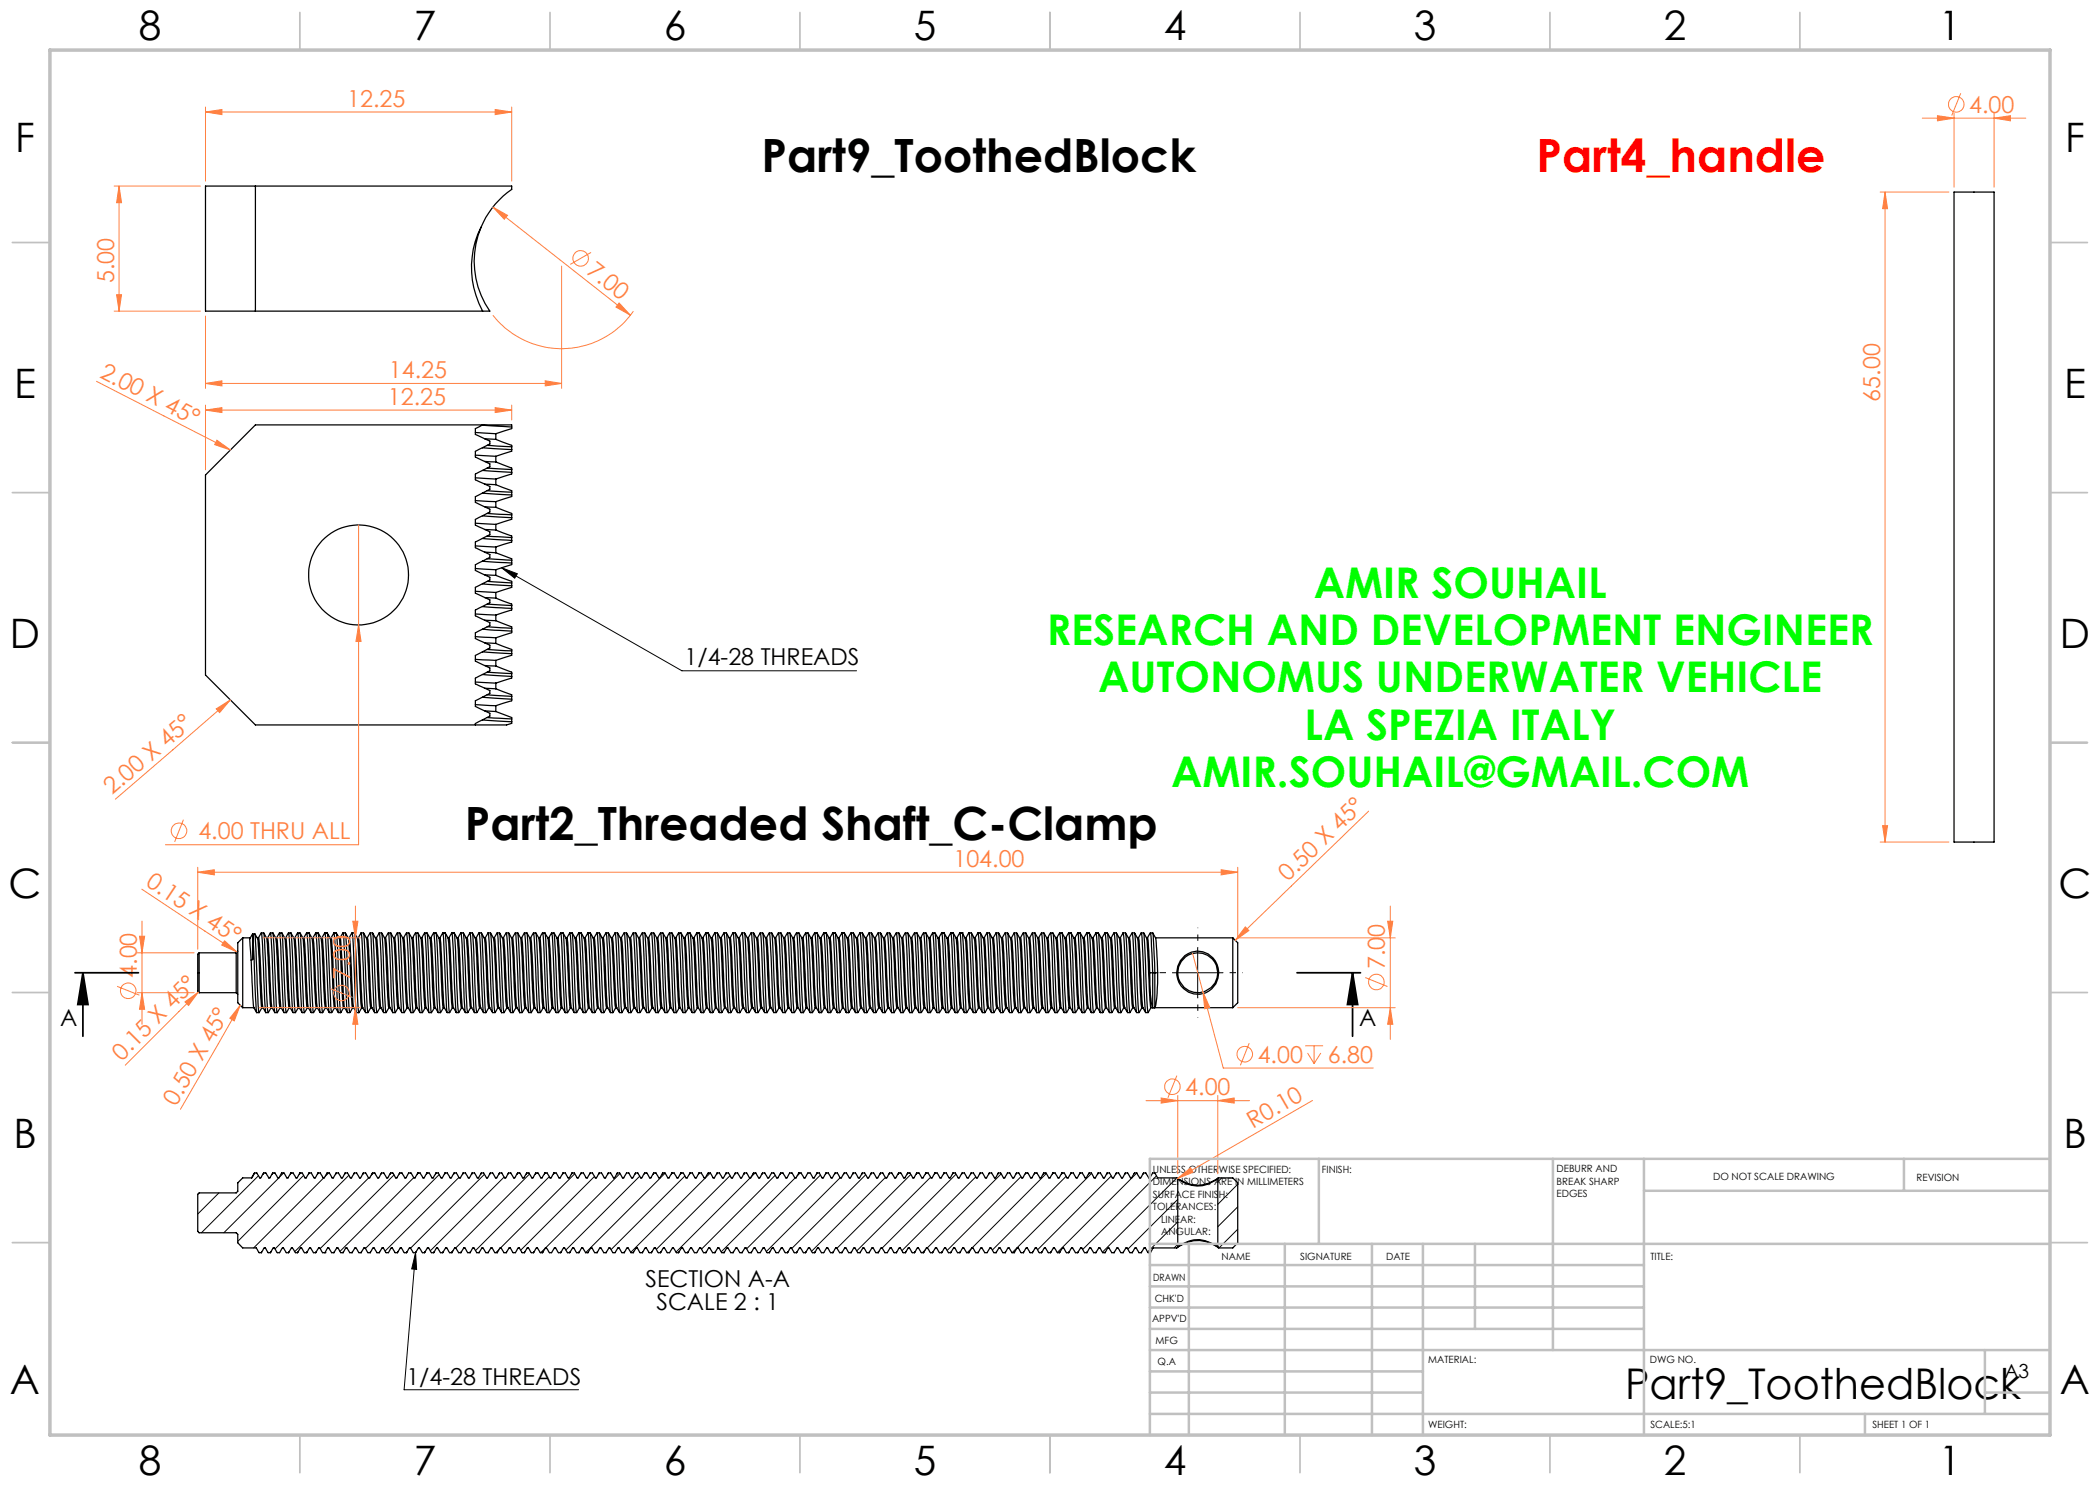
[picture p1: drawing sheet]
<svg xmlns="http://www.w3.org/2000/svg" width="420mm" height="297mm" viewBox="0 0 420 297" stroke-linecap="round" stroke-linejoin="round" font-family="sans-serif">
<defs><g id="words">
<g font-size="9.2">
<text x="152.3" y="34.4">Part9_ToothedBlock</text>
<text x="93" y="168">Part2_Threaded Shaft_C-Clamp</text>
</g>
<text font-size="9.2" fill="#f00" x="307.3" y="34.4">Part4_handle</text>
<g font-size="8.5" fill="#0f0">
<text x="262.8" y="119.5">AMIR SOUHAIL</text>
<text x="209.3" y="129">RESEARCH AND DEVELOPMENT ENGINEER</text>
<text x="219.7" y="138.4">AUTONOMUS UNDERWATER VEHICLE</text>
<text x="260.9" y="147.9">LA SPEZIA ITALY</text>
<text x="234.2" y="157.4">AMIR.SOUHAIL@GMAIL.COM</text>
</g>
<text font-size="8.5" x="325" y="279.7">Part9_ToothedBlock</text>
<g font-size="8.1">
<text x="27.7" y="8">8</text>
<text x="82.7" y="8">7</text>
<text x="132.7" y="8">6</text>
<text x="182.7" y="8">5</text>
<text x="232.7" y="8">4</text>
<text x="282.7" y="8">3</text>
<text x="332.7" y="8">2</text>
<text x="387.7" y="8">1</text>
<text x="3" y="30.4">F</text>
<text x="413" y="30.4">F</text>
<text x="2.8" y="79.6">E</text>
<text x="412.8" y="79.6">E</text>
<text x="2" y="129.6">D</text>
<text x="412" y="129.6">D</text>
<text x="1.7" y="179.6">C</text>
<text x="411.7" y="179.6">C</text>
<text x="2.7" y="229.6">B</text>
<text x="412.7" y="229.6">B</text>
<text x="2" y="278.9">A</text>
<text x="412" y="278.9">A</text>
<text x="27.7" y="295">8</text>
<text x="82.7" y="295">7</text>
<text x="132.7" y="295">6</text>
<text x="182.7" y="295">5</text>
<text x="232.7" y="295">4</text>
<text x="282.7" y="295">3</text>
<text x="332.7" y="295">2</text>
<text x="387.7" y="295">1</text>
</g>
<g font-size="4.7" fill="#ff8040">
<text x="69.4" y="21.4">12.25</text>
<text x="393.8" y="22.6">4.00</text>
<text x="22.8" y="56.6" transform="rotate(-90 22.8 56.6)">5.00</text>
<text x="117.1" y="54.6" transform="rotate(38 117.1 54.6)">7.00</text>
<text x="19.8" y="75.3" transform="rotate(27 19.8 75.3)">2.00 X 45°</text>
<text x="77.8" y="75.6">14.25</text>
<text x="77.6" y="81">12.25</text>
<text x="376" y="80.3" transform="rotate(-90 376 80.3)">65.00</text>
<text x="22.4" y="159.1" transform="rotate(-41 22.4 159.1)">2.00 X 45°</text>
<text x="39.7" y="167.9">4.00 THRU ALL</text>
<text x="190.7" y="173.4">104.00</text>
<text x="28.9" y="177" transform="rotate(34 28.9 177)">0.15 X 45°</text>
<text x="257.6" y="176.5" transform="rotate(-44 257.6 176.5)">0.50 X 45°</text>
<text x="27.4" y="195.6" transform="rotate(-90 27.4 195.6)">4.00</text>
<text x="70" y="196" transform="rotate(-90 70 196)">7.00</text>
<text x="277" y="193.8" transform="rotate(-90 277 193.8)">7.00</text>
<text x="24.3" y="212.3" transform="rotate(-45 24.3 212.3)">0.15 X 45°</text>
<text x="251.5" y="212.5">4.00</text>
<text x="265.6" y="212.5">6.80</text>
<text x="35.2" y="221.3" transform="rotate(-60 35.2 221.3)">0.50 X 45°</text>
<text x="237.1" y="219">4.00</text>
<text x="250.6" y="225.8" transform="rotate(-30 250.6 225.8)">R0.10</text>
</g>
<g font-size="4.7">
<text x="136.9" y="133.1">1/4-28 THREADS</text>
<text x="12" y="205.1">A</text>
<text x="271.8" y="205.1">A</text>
<text x="129.1" y="257.4">SECTION A-A</text>
<text x="131.3" y="261.9">SCALE 2 : 1</text>
<text x="81.3" y="276.9">1/4-28 THREADS</text>
</g>
<text font-size="3.9" x="400.9" y="275.5">A3</text>
<g font-size="2">
<text x="230.6" y="234.6">UNLESS OTHERWISE SPECIFIED:</text>
<text x="230.6" y="237.1">DIMENSIONS ARE IN MILLIMETERS</text>
<text x="230.6" y="239.6">SURFACE FINISH:</text>
<text x="264.4" y="234.6">FINISH:</text>
<text x="311.3" y="234.5">DEBURR AND</text>
<text x="311.3" y="237">BREAK SHARP</text>
<text x="311.3" y="239.5">EDGES</text>
<text x="342.6" y="236">DO NOT SCALE DRAWING</text>
<text x="383.3" y="236.2">REVISION</text>
<text x="230.6" y="242.1">TOLERANCES:</text>
<text x="232.2" y="244.6">LINEAR:</text>
<text x="232.2" y="247.1">ANGULAR:</text>
<text x="244.3" y="252">NAME</text>
<text x="260" y="251.9">SIGNATURE</text>
<text x="277.2" y="251.9">DATE</text>
<text x="330.1" y="251.9">TITLE:</text>
<text x="230.6" y="256.1">DRAWN</text>
<text x="230.9" y="260.3">CHK'D</text>
<text x="230.4" y="264.4">APPV'D</text>
<text x="231.1" y="268.8">MFG</text>
<text x="231.5" y="273">Q.A</text>
<text x="285.6" y="272.5">MATERIAL:</text>
<text x="330" y="272.5">DWG NO.</text>
<text x="285.6" y="285.5">WEIGHT:</text>
<text x="330.1" y="285.6">SCALE:5:1</text>
<text x="374.5" y="285.6">SHEET 1 OF 1</text>
</g>
</g></defs>
<g fill="none" stroke="#000" stroke-width=".25">
<path d="M41.1 37.2h61.2v.7a17.5 17.5 0 0 0-4.3 24.3h-56.9zM51.1 37.2v25M390.8 38.4h8v130h-8zM96.2 45.5a18 18 0 0 0 .3 16.7M51.1 85h45.4l-1.4 .7v1.2l2.9 1.3v.6l-2.9 1.5v1.1l2.9 1.4v.5l-2.9 1.5v1.2l2.9 1.3v.6l-2.9 1.4v1.2l2.9 1.3v.6l-2.9 1.5v1.1l2.9 1.4v.5l-2.9 1.5v1.1l2.9 1.4v.6l-2.9 1.5v1.1l2.9 1.4v.5l-2.9 1.5v1.1l2.9 1.4v.5l-2.9 1.5v1.2l2.9 1.3v.6l-2.9 1.5v1.1l2.9 1.3v.6l-2.9 1.5v1.1l2.9 1.4v.6l-2.9 1.4v1.2l2.9 1.3v.6l-2.9 1.5v1.1l2.9 1.4v.5l-2.9 1.5v.3h-44l-10-10v-40zM95.1 95.6l4.1 .2M95.1 91l4.1 .3M95.1 86.5l4.1 .2M96.5 98.6l5.8 .4M96.5 94.1l5.8 .4M96.5 89.6l5.8 .3M96.5 85l5.8 .4"/>
<path d="M96.5 85h5.8v.7l-3.1 1M96.9 92.3l2.3 .1M96.9 96.8l2.3 .1M96.9 87.8l2.3 .1M97.4 93.6l4.9 .3M97.4 98.1l4.9 .3M97.4 89.1l4.9 .3M99.2 96.9l3.1 1.2v1.2l-3.1 1M99.2 92.4l3.1 1.2v1.2l-3.1 1M99.2 87.9l3.1 1.2v1.1l-3.1 1.1M99.2 91.3v1.1M99.2 95.8v1.1"/>
<path d="M99.2 86.7v1.2M95.1 113.7l4.1 .2M95.1 104.6l4.1 .3M95.1 109.2l4.1 .2M95.1 100.1l4.1 .2M95.1 118.2l4.1 .3M96.5 112.2l5.8 .4M96.5 103.1l5.8 .4M96.5 107.7l5.8 .4M96.5 116.8l5.8 .4M96.9 110.4l2.3 .2M96.9 115l2.3 .1"/>
<path d="M96.9 105.9l2.3 .1M96.9 101.3l2.3 .2M96.9 119.5l2.3 .1M97.4 111.8l4.9 .2M97.4 116.3l4.9 .3M97.4 107.2l4.9 .3M97.4 102.7l4.9 .3M99.2 110.6l3.1 1.2v1.1l-3.1 1M99.2 115.1l3.1 1.2v1.2l-3.1 1M99.2 106l3.1 1.2v1.2l-3.1 1M99.2 101.5l3.1 1.2v1.2l-3.1 1M99.2 119.6l3.1 1.2v1.2l-3.1 1"/>
<path d="M99.2 104.9v1.1M99.2 113.9v1.2M99.2 100.3v1.2M99.2 109.4v1.2M99.2 118.5v1.1M95.1 136.4l4.1 .2M95.1 122.8l4.1 .2M95.1 127.3l4.1 .3M95.1 131.9l4.1 .2M96.5 139.4l5.8 .4M96.5 134.9l5.8 .4M96.5 121.3l5.8 .4"/>
<path d="M96.5 125.8l5.8 .4M96.5 130.4l5.8 .3M96.9 137.7l2.3 .1M96.9 128.6l2.3 .1M96.9 133.1l2.3 .1M96.9 124l2.3 .1M97.4 139l4.9 .3M97.4 129.9l4.9 .3M97.4 134.4l4.9 .3M97.4 120.8l4.9 .3M97.4 125.3l4.9 .4M99.2 137.8l3.1 1.2v1.2l-3.1 .9"/>
<path d="M99.2 133.2l3.1 1.2v1.2l-3.1 1M99.2 124.1l3.1 1.3v1.1l-3.1 1.1M99.2 128.7l3.1 1.2v1.2l-3.1 1M99.2 136.6v1.2M99.2 132.1v1.1M99.2 123v1.1M99.2 127.6v1.1M95.1 140.9l4.1 .2M96.5 144l5.8 .4M96.9 142.2l2.3 .1M97.4 143.5l4.9 .3M99.2 142.3l3.1 1.2v1.2l-1 .3h-6.2"/>
<path d="M99.2 141.1v1.2M39.8 190.6a.67 .67 0 0 0-.3 .8v6.3a.67 .67 0 0 0 .3 .8M39.8 190.6v7.9M39.8 190.6h7.4M39.8 198.5h7.4M47.2 190.6v7.9M47.2 198.5l.4 .4M47.6 190.2l-.4 .4M48.5 187.6v13.9M48.5 187.6l-.9 1v12l.9 .9M48.5 187.6h1.6M50.2 192l.6 9.5"/>
<path d="M50.5 186.8l.9 15.7M50.5 191.9l-.3 .1M50.5 186.8v5.1M50.5 186.8a2.65 2.65 0 0 0-.5 2.4l.2 2.8M50.5 186.8h.5M51 186.8l.6 14 .2 1.7M51 186.8a2.73 2.73 0 0 1 .6 2.2l.5 10.4 .3 2.1M51.4 187.6h.3M51.7 187.6l.9 13.9M52.2 186.6l-.5 1M52.7 186.6l.6 1h.2M52.7 186.6h-.4l.9 15.9"/>
<path d="M52.7 186.6l.9 15.9M53.3 187.6l.9 13.9M53.5 187.6l.2 1.1 .7 12.8M54.1 186.6h.4M54.1 186.6l-.6 1M54.1 186.6l.3 4.1 .4 10.2 .2 1.6M54.5 186.6h.1M54.6 186.6a3.9 3.9 0 0 1 .7 2.8l.5 11.2 .2 .9M54.6 186.6l.6 14.3 .3 1.6M55.1 187.6h.2M55.9 186.6l-.6 1M55.9 186.6h.4"/>
<path d="M55.9 186.6l.9 15.9M56.3 186.6l.3 1.6 .5 13.5 .2 .8h-.5a2.53 2.53 0 0 1-.7-2.1l-.5-10.3-.3-2.5M56.4 186.6l.5 1M56.9 187.6l.9 13.9M56.9 187.6h.2M57.1 187.6l.9 13.9M57.7 186.6l-.6 1M57.7 186.6h.5M57.7 186.6l.9 15.9M58.2 186.6l.6 1h.1M58.2 186.6l.4 6.9a65.7 65.7 0 0 0 .5 9M58.8 187.6l.6 12 .3 1.9"/>
<path d="M58.9 187.6l.3 2.1 .6 11.8M59.5 186.6h.5M59.5 186.6l-.6 1M59.5 186.6l.2 .6 .7 15.3M60 186.6l.6 1h.2l.1 .2 .8 13.7M60 186.7l.7 14 .2 1.8M60.6 187.6l.6 11.8 .3 2.1M61.3 186.6l-.6 1M61.8 186.6l.6 1M61.8 186.6h-.5l.9 15.9M61.8 186.6l.9 15.9M62.4 187.6l.1 1.2 .6 11.9 .2 .8h.2"/>
<path d="M62.4 187.6h.2M62.6 187.6l.3 2.6 .6 11.3M63.1 186.6h.5M63.1 186.6l-.5 1M63.1 186.6l.3 2.6 .6 13.3M63.6 186.6a3.8 3.8 0 0 1 .8 2.8l.5 11.1 .2 1M63.6 186.7l.7 14 .2 1.8M64.2 187.6h.2M64.4 187.6l.9 13.9M64.9 186.6l-.5 1M65.4 186.6l.6 1h.2M65.4 186.6h-.4l.9 15.9"/>
<path d="M65.4 186.6l.7 14.6 .2 1.3M65.4 186.6h.1M66 187.6l.9 13.9M66.2 187.6l.3 2.2 .3 7.8 .3 3.9M66.8 186.6h.4l.6 1M66.8 186.6l-.6 1M66.8 186.6l.2 2.6 .7 13.3M67.2 186.7l.3 2.5 .4 10.1 .3 3.2M67.8 187.6h.2M67.8 187.6l.7 11.9 .2 2M68 187.6l.3 2 .6 11.9M68.6 186.6l-.6 1"/>
<path d="M68.6 186.6h.4M68.6 186.6l.7 14.6 .2 1.3M69.1 186.6l.5 1M69.1 186.6l.6 13.4 .3 2.5M69.6 187.6h.2M69.6 187.6l.4 4 .3 7.7 .2 2.2M69.8 187.6l.2 1.1 .7 12.8M70.4 186.6l-.6 1M70.4 186.6h.5l.6 1M70.4 186.6a80.7 80.7 0 0 1 .5 10.1l.4 5.8M70.9 186.7l.4 6.1a68.6 68.6 0 0 0 .5 9.7M71.4 187.6h.2"/>
<path d="M71.5 187.6l.7 13 .2 .9M71.6 187.6l.3 2.5 .6 11.4M72.2 186.6h.5M72.2 186.6l-.6 1M72.2 186.6l.2 1.9 .6 12.5 .1 1.5M72.7 186.6l.6 1M72.7 186.7l.9 15.8M73.3 187.6l.2 2.5 .5 10.4 .2 1M73.3 187.6h.2l.1 .4 .8 13.5M74 186.6l-.6 1M74.5 186.6l.6 1h.2M74.5 186.6h-.5l.2 1.3 .7 14.6"/>
<path d="M74.5 186.6l.7 13.9 .2 2M75.1 187.6l.2 2.4 .5 10.9 .2 .6h.2M75.3 187.6l.2 2.2 .7 11.7M75.8 186.6h.5M75.8 186.6l-.5 1M75.8 186.6l.3 1.8 .6 14.1M76.3 186.6l.6 1M76.3 186.7l.8 15.2 .1 .6M76.9 187.6h.2M76.9 187.6l.6 11.8 .3 2.1M77.1 187.6l.2 1.2 .5 10.4 .2 2.3M77.6 186.6l-.5 1"/>
<path d="M78.1 186.6l.6 1h.2M78.1 186.6h-.4l.9 15.9M78.1 186.6l.9 15.9M78.7 187.6l.2 1.2 .4 10.4 .3 2.3M78.9 187.6l.2 1.1 .7 12.8M79.4 186.6l-.5 1M79.9 186.6a3.6 3.6 0 0 1 .8 2.8l.5 11.2 .2 .9M79.9 186.6h-.4l.2 1.7 .7 14.2M79.9 186.6l.2 .8 .6 14.5 .2 .6M80.5 187.6h.2M80.7 187.6a17 17 0 0 1 .4 4.5l.4 8.3 .1 1.1M81.3 186.6l-.6 1"/>
<path d="M81.3 186.6h.4M81.3 186.6l.9 15.9M81.8 186.6l.5 1h.2M81.8 186.6l.9 15.9M82.3 187.6l.3 2.5 .4 10.3 .2 1.1M82.5 187.6l.3 2.3 .3 7.7 .3 3.9M83.1 186.6l-.6 1M83.1 186.6h.5l.5 1h.2M83.1 186.6l.9 15.9M83.6 186.7l.4 6.2a74.4 74.4 0 0 0 .5 9.6M84.1 187.6l.3 2.3 .4 9.6 .3 2M84.3 187.6l.3 2.1 .6 11.8"/>
<path d="M84.9 186.6h.5M84.9 186.6l-.6 1M84.9 186.6a124.3 124.3 0 0 1 .6 12.3l.3 3.6M86 187.6l.6 11.7 .3 2.2M86.7 186.6l-.6 1M87.2 186.7l.9 15.8M87.8 187.6l-.6-1h-.5l.9 15.9M87.8 187.6l.1 1.2 .6 12.3 .2 .4h.2M87.8 187.6h.2M88 187.6l.2 1 .6 12.4a2.07 2.07 0 0 0 .7 1.5h.4l.6-1M88.5 186.6h.5M88.5 186.6l-.5 1"/>
<path d="M88.5 186.6l.2 1.1 .7 14.8M89.6 187.6h.2M89.8 187.6l.3 2.4 .4 10.3 .2 1.2M90.3 186.6l-.5 1M90.8 186.6l.6 1h.2M90.8 186.6h-.4l.9 15.9M90.8 186.6l.3 3.7 .4 10.3 .2 1.9M91.4 187.6l.3 2.4 .4 10.3 .2 1.2M91.6 187.6l.3 2.2 .6 11.7M92.1 186.6l-.5 1M92.6 186.6h-.4l.2 2.4 .4 10.5 .3 3M92.7 186.6l.5 1"/>
<path d="M92.7 186.6l.7 14.9 .2 1M93.2 187.6h.2M93.2 187.6l.7 11.8 .2 2.1M93.4 187.6l.3 2 .4 9.6 .2 2.3M94 186.6l-.6 1M94 186.6h.4M94 186.6l.9 15.9M94.5 186.6l.5 1h.2M94.5 186.6l.3 3.8 .3 10.3 .3 1.8M95 187.6l.4 3.9 .3 7.7 .2 2.3M95.2 187.6l.2 1.1 .5 10.3 .2 2.5M95.8 186.6l-.6 1"/>
<path d="M95.8 186.6h.5M95.8 186.6l.3 2.5 .6 13.4M96.3 186.6l.5 1M96.3 186.6l.1 1.3 .6 13.7 .2 .9M96.8 187.6l.2 1.1 .4 8.3a17 17 0 0 0 .4 4.5M96.8 187.6h.2M97 187.6l.2 1 .7 12.9M97.6 186.6h.5M97.6 186.6l-.6 1M97.6 186.6l.2 1.9 .5 11.4 .2 2.6M98.7 187.6l.7 12.8 .2 1.1M99.4 186.6l-.6 1"/>
<path d="M99.9 186.6l.6 1h.2M99.9 186.6h-.5l.2 1.3 .7 14.6M99.9 186.6l.9 15.9M100.5 187.6l.2 2.3 .5 10.4 .2 1.2h.2M100.7 187.6l.2 2.1 .7 11.8M101.2 186.6h.5M101.2 186.6l-.5 1M101.2 186.6l.3 1.8 .6 14.1M102.3 187.6h.2M102.3 187.6l-.6-1 .8 15.3 .1 .6M102.3 187.6l.6 11.8 .3 2.1M102.5 187.6l.9 13.9"/>
<path d="M103 186.6l-.5 1M103.5 186.6l.6 1M103.5 186.6h-.4l.9 15.9M103.5 186.6l.9 15.9M104.1 187.6l.9 13.9M104.1 187.6h.2M104.3 187.6l.2 1 .7 12.9M104.9 186.6h.4M104.9 186.6l-.6 1M104.9 186.6l.2 1.2 .7 14.7M105.3 186.6h.1M105.4 186.6a3.8 3.8 0 0 1 .7 2.8l.5 11.1 .2 1"/>
<path d="M105.4 186.6l.6 13.7 .3 2.2M105.9 187.6h.2M106.1 187.6l.2 .9 .6 11.9a3.1 3.1 0 0 0 .7 2.1h.5M106.7 186.6l-.6 1M106.7 186.6h.5l.5 1M106.7 186.6l.9 15.9M107.2 186.7l.9 15.8M107.7 187.6l.7 12.8 .2 1.1M107.7 187.6h.2M107.9 187.6l.3 2.2 .3 7.8 .3 3.9M108.5 186.6l-.6 1M108.5 186.6h.5"/>
<path d="M108.5 186.6l.2 1.3 .4 10.9 .3 3.7M109 186.6l.6 1h.1M109 186.6l.2 2.6 .4 11.2 .3 2.1M109.6 187.6l.6 11.9 .3 2M109.7 187.6l.3 2 .6 11.9M110.3 186.7a87.6 87.6 0 0 1 .6 10.6l.3 5.2M110.8 186.6h-.5l-.6 1M110.8 186.6l.6 1h.2l.1 .2 .5 11.3 .3 2.4M110.8 186.7l.7 14 .2 1.8M111.4 187.6l.3 4 .3 7.7 .3 2.2M112.1 186.6l-.6 1M112.6 186.6l.6 1"/>
<path d="M112.6 186.6h-.5l.9 15.9M112.6 186.6l.9 15.9M113.2 187.6l.2 1.8 .5 11.7 .2 .4h.2M113.2 187.6h.2M113.4 187.6l.2 1 .7 12.9M113.9 186.7a93.8 93.8 0 0 1 .6 10.7l.3 5.1M114.4 186.6h-.5l-.5 1M114.4 186.6a3.6 3.6 0 0 1 .8 2.7l.5 11.1 .2 1.1M114.4 186.7l.7 14.1 .2 1.7M115 187.6h.2M115.2 187.6l.7 12.7 .2 1.2M115.7 186.6l-.5 1"/>
<path d="M116.2 186.7l.7 14.5 .2 1.3M116.8 187.6l.3 3.3 .4 9.4 .2 1.2M117 187.6h-.2l-.6-1h-.4l.9 15.9M117 187.6l.3 2.2 .6 11.7M117.6 186.6h.4l.6 1M117.6 186.6l-.6 1M117.6 186.6l.1 .7 .8 15.2M118 186.7l.3 2.7 .4 11.5 .3 1.6M118.6 187.6h.2M118.6 187.6l.7 11.8 .2 2.1M118.8 187.6l.3 2 .6 11.9M119.4 186.6l-.6 1"/>
<path d="M119.4 186.6h.5l.5 1M119.4 186.6l.9 15.9M119.9 186.7l.9 15.8h-.5l-.6-1M120.4 187.6l.9 13.9M120.4 187.6h.2M120.6 187.6l.2 1.1 .5 10.3 .2 2.5M121.2 186.6l-.6 1M121.2 186.6h.5l.6 1M121.2 186.6l.2 .7 .7 15.2M121.7 186.7l.3 3.2 .4 11 .2 1.6M122.2 187.6h.2M122.3 187.6l.6 11.4 .3 2.5"/>
<path d="M122.4 187.6a17 17 0 0 1 .4 4.5l.5 9.4M123 186.6h.5M123 186.6l-.6 1M123 186.6l.3 2.6 .5 12.1 .1 1.2M124.1 187.6l-.6-1 .7 14.7 .2 1.2M124.1 187.6l.7 12.8 .2 1.1M124.1 187.6h.2l.1 .8 .6 11.9 .2 1.2M124.8 186.6l-.6 1M125.3 186.6l.6 1h.2M125.3 186.6h-.5l.9 15.9M125.3 186.6l.9 15.9M125.9 187.6l.2 2.3 .5 10.4 .1 1.2h.3"/>
<path d="M126.1 187.6l.2 2 .7 11.9M126.6 186.6h.5M126.6 186.6l-.5 1M126.6 186.6l.9 15.9M127.1 186.6l.6 1M127.1 186.6l.7 14.8 .2 1.1M127.7 187.6h.2M127.7 187.6l.2 2 .4 9.7 .3 2.2M127.9 187.6l.9 13.9M128.4 186.6l-.5 1M128.9 186.6l.6 1M128.9 186.6h-.4l.9 15.9"/>
<path d="M128.9 186.6l.7 14.6 .2 1.3M129.5 187.6l.9 13.9M129.5 187.6h.2M129.7 187.6l.2 1 .5 10.3 .2 2.6M130.2 186.6l-.5 1M130.7 186.7l.3 2.5 .4 11.5 .3 1.8M131.3 187.6h.2M131.5 187.6a15.9 15.9 0 0 1 .4 4.4l.4 8.3 .1 1.2M132.1 186.6l-.6 1M132.1 186.6h.4M132.1 186.6l.9 15.9M132.6 186.6l.5 1h.2"/>
<path d="M132.6 186.6l.6 12.7 .3 3.2M133.1 187.6l.7 12.7 .2 1.2M133.3 187.6l.3 2.2 .5 10.4 .1 1.3M133.9 186.6l-.6 1M133.9 186.6h.5M133.9 186.6l.9 15.9M134.4 186.6l.5 1h.2M134.4 186.6l.7 14.8 .2 1.1M134.9 187.6l.3 2.2 .4 10.4 .3 1.3M135.1 187.6l.3 2 .6 11.9M135.7 186.6h.5M135.7 186.6l-.6 1"/>
<path d="M135.7 186.6l.2 1.7 .7 14.2M136.2 186.6l.6 1M136.2 186.7l.6 12.7 .3 3.1M136.8 187.6l.2 2 .4 9.6 .3 2.3M136.8 187.6h.2l.1 .1 .1 1.7 .4 9.6 .3 2.5M137.5 186.6l-.6 1M138 186.7l.9 15.8M138.6 187.6l-.6-1h-.5l.9 15.9M138.6 187.6l.2 1.8 .5 11.7 .2 .4h.2M138.6 187.6h.2M138.8 187.6l.2 1 .6 12.4a2.42 2.42 0 0 0 .7 1.5h.4M139.3 186.6h.5"/>
<path d="M139.3 186.6l-.5 1M139.3 186.6l.3 2.5 .6 13.4M140.4 187.6h.2M140.4 187.6l-.6-1 .7 14.1 .2 1.8M140.4 187.6l.6 11.3 .3 2.6M140.6 187.6l.9 13.9M141.1 186.6l-.5 1M141.6 186.6l.6 1h.2M141.6 186.6h-.4l.3 3.7 .4 10.2 .2 2M141.6 186.6l.3 3.7 .4 10.2 .3 2M142.2 187.6l.9 13.9M142.4 187.6l.3 2.1 .4 10.4 .2 1.4"/>
<path d="M142.9 186.6l-.5 1M143.5 186.7l.6 12.9 .3 2.9M144 187.6h.2M144 187.6l-.5-1h-.5l.2 1.9 .7 14M144 187.6l.7 12.5 .2 1.4M144.2 187.6l.3 1.9 .4 9.7 .2 2.3M144.8 186.6l-.6 1M144.8 186.6h.4M144.8 186.6l.9 15.9M145.3 186.6l.5 1M145.3 186.6l.9 15.9M145.8 187.6l.9 13.9"/>
<path d="M145.8 187.6h.2M146 187.6l.9 13.9M146.6 186.6l-.6 1M146.6 186.6h.5M146.6 186.6l.3 2.5 .4 11.1 .2 2.3M147.1 186.6l.5 1M147.1 186.6l.4 6.1a70.5 70.5 0 0 0 .5 9.8M147.6 187.6l.4 3.6 .3 7.8 .3 2.5M147.6 187.6h.2M147.8 187.6l.2 .9 .7 13M148.4 186.6h.5M148.4 186.6l-.6 1"/>
<path d="M148.4 186.6l.2 1.8 .6 12.5 .1 1.6M148.9 186.6l.6 1h.2l.1 .8 .6 11.8 .2 1.3M148.9 186.7l.9 15.8M149.5 187.6l.3 3.4 .3 7.8 .3 2.7M150.2 186.6l-.6 1M150.7 186.6l.6 1h.2M150.7 186.6h-.5l.3 2.6 .4 10.5 .2 2.8M150.7 186.6l.9 15.9M151.3 187.6l.3 3.1 .4 9.5 .1 1.3h.3M151.5 187.6l.2 2 .7 11.9M152 186.6h.5M152 186.6l-.5 1"/>
<path d="M152 186.6a74.5 74.5 0 0 1 .6 10l.3 5.9M153.1 187.6h.2M153.1 187.6l-.6-1 .7 13.5 .2 2.4M153.1 187.6l.6 11.6 .3 2.3M153.3 187.6l.9 13.9M153.8 186.6l-.5 1M154.3 186.7l.9 15.8M154.9 187.6l-.6-1h-.4l.9 15.9M154.9 187.6l.9 13.9M154.9 187.6h.2M155.1 187.6l.2 1.7 .7 12.2M155.7 186.6h.4"/>
<path d="M155.7 186.6l-.6 1M155.7 186.6l.2 2.5 .7 13.4M156.1 186.6h.1M156.2 186.6l.5 1M156.2 186.6l.6 13.6 .3 2.3M156.7 187.6h.2M156.7 187.6l.6 11.3 .3 2.6M156.9 187.6l.2 .9 .7 13M157.5 186.6l-.6 1M157.5 186.6h.5l.5 1h.2M157.5 186.6l.9 15.9M158 186.7l.2 2.8 .4 11.2 .3 1.8"/>
<path d="M158.5 187.6l.3 3.3 .3 7.8 .3 2.8M158.7 187.6l.9 13.9M159.3 186.6l-.6 1M159.3 186.6h.5M159.3 186.6l.2 1.3 .7 14.6M159.8 186.6l.6 1h.1M159.8 186.6l.3 3.4 .4 11 .2 1.5M160.4 187.6l.6 12.6 .3 1.3M160.5 187.6l.3 1.9 .6 12M161.1 186.6h.5M161.1 186.6l-.6 1M161.1 186.6l.2 1.6 .4 10.9 .3 3.4"/>
<path d="M162.2 187.6l.9 13.9M162.9 186.6l-.6 1M163.4 186.6l.6 1M163.4 186.6h-.5l.3 1.9 .3 8.8 .3 5.2M163.4 186.6l.9 15.9M164 187.6l.2 1.8 .5 11.6 .2 .5h.2M164 187.6h.2M164.2 187.6l.3 3.4 .5 10a2.42 2.42 0 0 0 .7 1.5h.4l.6-1M164.7 186.6h.5M164.7 186.6l-.5 1M164.7 186.6l.2 1.4 .7 14.5M165.8 187.6h.2"/>
<path d="M165.8 187.6l-.6-1 .7 14.2 .2 1.7M165.8 187.6l.6 11.2 .3 2.7M166 187.6l.9 13.9M166.5 186.6l-.5 1M167 186.7l.9 15.8M167.6 187.6l.9 13.9M167.8 187.6h-.2l-.6-1h-.4l.9 15.9M167.8 187.6l.9 13.9M168.4 186.6h.4M168.4 186.6l-.6 1M168.4 186.6l.2 1.1 .7 14.8M168.8 186.6l.6 1"/>
<path d="M168.8 186.6l.8 14.6 .2 1.3M169.4 187.6h.2M169.4 187.6l.7 12.5 .2 1.4M169.6 187.6l.6-1h.5l.5 1M169.6 187.6l.3 1.9 .6 12M170.2 186.7l.9 15.8M170.7 186.7l.2 2.8 .4 11.1 .3 1.9M171.2 187.6l.9 13.9M171.2 187.6h.2M171.4 187.6l.3 1.7 .4 9.6 .2 2.6M172 186.6l-.6 1M172 186.6h.5l.6 1h.1"/>
<path d="M172 186.6l.9 15.9-.6-1M172.5 186.7l.2 2.1 .5 12.5 .2 1.2M173.1 187.6l.6 11.3 .3 2.6M173.2 187.6l.2 .9 .7 13M173.8 186.7l.2 1.5 .4 11 .3 3.3M174.3 186.6h-.5l-.6 1M174.3 186.6l.6 1h.2l.1 .7 .6 11.9 .2 1.3M174.3 186.7l.7 14 .2 1.8M174.9 187.6l.3 3.3 .3 7.8 .3 2.8M175.6 186.6l-.6 1M176.1 186.7l.2 1.3 .7 14.5M176.7 187.6l.3 3.1 .4 9.5 .1 1.3h.3"/>
<path d="M176.9 187.6h-.2l-.6-1h-.5l.3 2.6 .4 10.3 .2 3M176.9 187.6l.9 13.9M177.4 186.6h.5M177.4 186.6l-.5 1M177.4 186.6a79.6 79.6 0 0 1 .6 10.9l.4 5M178.5 187.6h.2M178.5 187.6l-.6-1 .7 14 .2 1.9M178.5 187.6l.7 12.4 .2 1.5M178.7 187.6l.9 13.9M179.2 186.6l-.5 1M179.7 186.6l.6 1M179.7 186.6h-.4l.9 15.9"/>
<path d="M179.7 186.6l.9 15.9M180.3 187.6l.9 13.9M180.3 187.6h.2M180.5 187.6l.2 1.6 .7 12.3M181 186.6l-.5 1M181.5 186.7l.2 .6 .5 13.2 .3 2M182.1 187.6h.2M182.3 187.6l.2 .8 .5 10.2 .2 2.9M182.9 186.6l-.6 1M182.9 186.6h.4M182.9 186.6l.9 15.9M183.4 186.6l.5 1h.2"/>
<path d="M183.4 186.6l.9 15.9M183.4 186.6h-.1M183.9 187.6l.9 13.9M184.1 187.6l.9 13.9M184.7 186.6l-.6 1M184.7 186.6h.5M184.7 186.6l.2 1.9 .7 14M185.2 186.6l.5 1h.2M185.2 186.6l.7 15.4 .2 .5M185.7 187.6l.3 3 .4 9.5 .3 1.4M185.9 187.6l.3 2.8 .6 11.1M186.5 186.6h.5"/>
<path d="M186.5 186.6l-.6 1M186.5 186.6l.2 1.6 .7 14.3M187 186.6l.6 1M187 186.7l.9 15.8M187.6 187.6l.6 12.4 .3 1.5M187.6 187.6l.3 .1 .1 1.6 .4 9.6 .3 2.6M188.3 186.6l-.6 1M188.8 186.6l.6 1h.2M188.8 186.6h-.5l.9 15.9M188.8 186.6l.3 2.7 .4 11.1 .2 2.1M189.4 187.6l.2 1.7 .5 11.7 .2 .5h.2M189.6 187.6l.3 3.4 .5 9.9a2.4 2.4 0 0 0 .7 1.6h.4l.6-1"/>
<path d="M190.1 186.6h.5M190.1 186.6l-.5 1M190.1 186.6l.2 1.1 .7 14.8M191.2 187.6h.2M191.2 187.6l-.6-1 .6 12.7 .3 3.2M191.2 187.6l.3 3.4 .3 7.8 .3 2.7M191.4 187.6l.9 13.9M191.9 186.6l-.5 1M192.4 186.6l.6 1h.2M192.4 186.6l.9 15.9h-.4l-.6-1h-.2M192.4 186.6h-.4l.9 15.9M192.4 186.6h.1"/>
<path d="M193 187.6l.9 13.9M193.2 187.6l.9 13.9M193.7 186.6l-.5 1M194.3 186.7l.6 13.3 .3 2.5M194.8 187.6h.2M194.8 187.6l-.5-1h-.5l.2 1.7 .7 14.2M194.8 187.6l.7 12.5 .2 1.4M195 187.6l.3 1.8 .4 10.5 .2 1.6M195.6 186.6l-.6 1M195.6 186.6h.4M195.6 186.6l.9 15.9M196 186.6l.2 1 .5 11.7 .3 3.2h-.5l-.6-1h-.2"/>
<path d="M196.1 186.6l.5 1M196.6 187.6l.2 1.8 .5 10.5 .2 1.6M196.6 187.6h.2M196.8 187.6l.3 1.7 .4 9.6 .2 2.6M197.4 186.6l-.6 1M197.4 186.6h.5l.5 1M197.4 186.6l.9 15.9M197.9 186.7l.4 6.1a76.2 76.2 0 0 0 .5 9.7M198.4 187.6l.2 1.7 .6 11.7 .2 .5M198.4 187.6h.2M198.6 187.6l.3 1.5 .6 12.4M199.2 186.6h.5"/>
<path d="M199.2 186.6l-.6 1M199.2 186.6l.9 15.9M199.7 186.6l.9 15.9 .6-1M199.7 186.6l.6 1h.2l.1 .7 .5 10.1 .3 3.1M200.3 187.6l.3 3.2 .3 7.9 .3 2.8M201 186.6l-.6 1M201.5 186.6l.6 1h.2M201.5 186.6h-.5l.2 1.3 .5 11.6 .2 3M201.5 186.6l.9 15.9M202.1 187.6l.3 3 .4 9.6 .1 1.3h.3M202.3 187.6l.3 2.8 .6 11.1M202.8 186.6h.5"/>
<path d="M202.8 186.6l-.5 1M202.8 186.6l.3 3.2 .5 11.6 .2 1.1M203.9 187.6h.2M204.1 187.6l.2 1.8 .5 10.4 .2 1.7M204.6 186.6l-.5 1M205.1 186.6l.6 1M205.1 186.6h-.4l.9 15.9M205.1 186.6l.3 3 .4 11 .2 1.9M205.1 186.6h.1M205.7 187.6l.2 1.8 .5 10.4 .2 1.7M205.7 187.6h.2M205.9 187.6l.2 1.6 .7 12.3"/>
<path d="M206.5 186.6h.4M206.5 186.6l-.6 1M206.5 186.6l.2 2 .7 13.9M206.9 186.6h.1M207 186.6l.5 1M207 186.6l.9 15.9M207.5 187.6h.2M207.5 187.6l.3 3.4 .3 7.8 .3 2.7M207.7 187.6l.2 .8 .7 13.1M208.3 186.6l-.6 1M208.3 186.6h.4M208.3 186.6l.9 15.9"/>
<path d="M208.8 186.6l.5 1h.2M208.8 186.6l.7 15.2 .2 .7M209.3 187.6l.9 13.9M209.5 187.6l.9 13.9M210.1 186.6l-.6 1M210.1 186.6h.5l.6 1h.1M210.1 186.6l.3 3.2 .4 10.4 .2 2.3M210.6 186.7l.9 15.8 .6-1M211.2 187.6l.6 12.5 .3 1.4M211.3 187.6l.3 2.8 .6 11.1M211.9 186.6h.5M211.9 186.6l-.6 1"/>
<path d="M211.9 186.6l.3 2.3 .4 10.7 .2 2.9M213 187.6l-.6-1 .9 15.9M213 187.6l.6 12.4 .3 1.5M213 187.6l.3 .1 .1 1.6 .4 9.6 .3 2.6M213.7 186.6l-.6 1M213.7 186.6h.5M213.7 186.7l.2 1.3 .7 14.5M214.2 186.6l.6 1M214.2 186.6l.3 4.2 .4 10.3 .2 1.4M214.8 187.6l.2 1.7 .5 11.7 .2 .5h.2M214.8 187.6h.2M215 187.6l.3 3.3 .5 10a2.53 2.53 0 0 0 .6 1.6"/>
<path d="M215.5 186.6h.5M215.5 186.6l-.5 1M215.5 186.6l.2 .6 .7 15.3M216 186.6l.6 1M216 186.7l.7 14.7 .2 1.1M216.6 187.6h.2M216.6 187.6l.3 3.3 .3 7.8 .3 2.8M216.8 187.6l.9 13.9M217.3 186.6l-.5 1M217.8 186.6l.6 1h.2M217.8 186.6l.3 3.5 .4 10.5 .2 1.9h-.4l-.6-1h-.2M217.8 186.6h-.4l.9 15.9"/>
<path d="M218.4 187.6l.9 13.9M218.6 187.6l.9 13.9M219.2 186.6h.4l.6 1 .1 .6 .5 10.1 .3 3.2M219.2 186.6l-.6 1M219.2 186.6l.2 1.7 .7 14.2M219.6 186.7l.4 4.8 .4 10 .2 1M220.2 187.6h.2M220.4 187.6l.3 2.6 .6 11.3M221 186.6l-.6 1M221 186.6h.4M221 186.6l.9 15.9M221.4 186.6l.3 2.2 .5 13 .2 .7"/>
<path d="M221.5 186.6l.5 1M222 187.6l.3 2.6 .4 9.7 .2 1.6M222 187.6h.2M222.2 187.6l.3 1.6 .6 12.3M222.8 186.6l-.6 1M222.8 186.6h.5l.6 1h.1M222.8 186.6l.9 15.9M223.3 186.7l.2 2.7 .5 11.1a3.4 3.4 0 0 0 .2 2M223.9 187.6l.6 11.2 .3 2.7M224 187.6l.3 1.5 .6 12.4M224.6 186.6h.5M224.6 186.6l-.6 1"/>
<path d="M224.6 186.6a106.6 106.6 0 0 1 .6 11.6l.3 4.3M225.7 187.6l.9 13.9M226.4 186.6l-.6 1M226.4 186.6h.5l.6 1h.2M226.4 186.7l.9 15.8M226.9 186.7l.9 15.8M227.5 187.6l.3 3 .4 10.2 .2 .7h.2M227.7 187.6l.3 2.8 .3 7.8 .3 3.3M228.2 186.6h.5l.1 .3 .6 13.1 .2 2.5M228.2 186.6l-.5 1M228.2 186.6l.2 1 .7 14.9M228.7 186.6l.6 1 .1 .6 .5 10 .3 3.3"/>
<path d="M229.3 187.6h.2M229.5 187.6l.4 7M229.9 194.6a26.7 26.7 0 0 0 .6 6.9M229.9 194.6h1.6M230 186.6l-.5 1M230.5 186.6l.6 1M230.5 186.6h-.4a163.6 163.6 0 0 1 .4 14.9M230.5 186.6a176.2 176.2 0 0 1 .5 14.9M231.1 187.6l.4 7M231.1 187.6h15.5M231.5 194.6a27.3 27.3 0 0 1-.5 6.9M237 191.1a4.3 4.3 0 0 1 6.7 3 4.3 4.3 0 0 1-6 4.3 4.4 4.4 0 0 1-.7-7.3z"/>
<path d="M246.6 187.6v13.9M246.6 187.6l.9 1v12l-.9 .9M48.5 201.5h2.3M50.8 201.5l.6 1h.4l.6-1M52.4 201.5h.2l.6 1h.4M54.2 201.5h.2l.6 1M54.2 201.5l-.5 1M56 201.5l-.5 1h-.5M56 201.5h.2M57.8 201.5l-.5 1M57.8 201.5h.2l.6 1M59.7 201.5l-.6 1h-.5"/>
<path d="M59.7 201.5h.1l.6 1h.5M61.5 201.5l-.6 1M61.5 201.5h.2l.6 1h.4l.6-1M63.5 201.5l.6 1h.4M65.1 201.5l-.6 1M65.1 201.5h.2M65.3 201.5l.6 1h.4M66.9 201.5h.2l.6 1M66.9 201.5l-.5 1M67.7 202.5h.5M68.7 201.5l-.5 1M68.7 201.5h.2"/>
<path d="M68.9 201.5l.6 1h.5M70.5 201.5l-.5 1M70.5 201.5h.2l.6 1M71.3 202.5h.5M72.4 201.5l-.6 1M72.4 201.5h.2M72.5 201.5l.6 1h.5l.6-1M74.2 201.5h.2M74.4 201.5l.5 1M76 201.5l-.6 1h-.4M76.2 201.5l.6 1h.4l.6-1M77.8 201.5h.2l.6 1h.4"/>
<path d="M79.6 201.5h.2l.6 1M79.6 201.5l-.5 1M81.4 201.5l-.5 1h-.5M81.4 201.5h.2M81.6 201.5l.6 1M82.2 202.5h.5M83.2 201.5l-.5 1M83.2 201.5h.2l.6 1M85.1 201.5l-.6 1h-.5M85.1 201.5h.1l.6 1M86.9 201.5l-.6 1h-.5M86.9 201.5h.2l.6 1h.4"/>
<path d="M87.1 201.5l-.3-2.4-.5-11.3-.1-.2h-.2l-.6-1 .9 15.9M88.7 201.5l-.6 1M90.5 201.5l-.2-1-.6-12.4a2.19 2.19 0 0 0-.7-1.5l.7 14.8 .2 1.1M90.5 201.5h.2M90.7 201.5l.6 1h.4M92.3 201.5h.2l.6 1M92.3 201.5l-.5 1M94.1 201.5l-.5 1h-.5M94.1 201.5h.2l.6 1h.5M95.9 201.5l-.5 1M95.9 201.5h.2l.6 1M97.8 201.5l-.6 1h-.5"/>
<path d="M97.8 201.5h.2M97.9 201.5l.6 1h.5l.6-1M99.6 201.5h.2M99.8 201.5l-.2-1.2-.6-12.3-.1-.4h-.2l-.6-1 .6 13.3 .3 2.6M99.8 201.5l.5 1M100.4 202.5h-.1M101.4 201.5l-.6 1h-.4M101.6 201.5l.6 1h.4l.6-1M103.2 201.5h.2l.6 1M104 202.5h.4M104 202.5h.1M105 201.5h.2"/>
<path d="M105 201.5l-.5 1M105.2 201.5l.6 1M105.8 202.5h.5M106.8 201.5l-.5 1M106.8 201.5h.2M108.6 201.5l-.5 1M108.6 201.5h.2l.6 1M109.4 202.5h.5M110.5 201.5l-.6 1M110.5 201.5h.1l.6 1h.5l.6-1M112.3 201.5h.2l.5 1M114.1 201.5l-.6 1h-.4"/>
<path d="M114.3 201.5l.6 1h.4l.6-1M115.9 201.5h.2M116.1 201.5l.6 1h.4M117.7 201.5h.2l.6 1M117.7 201.5l-.5 1M119.5 201.5l-.5 1h-.5M119.5 201.5h.2M121.3 201.5l-.5 1M121.3 201.5h.2M121.5 201.5l.6 1M123.2 201.5l-.6 1h-.5M123.2 201.5h.2"/>
<path d="M123.3 201.5l.6 1h.5M125 201.5l-.6 1M125 201.5h.2l.5 1M126.8 201.5l-.6 1h-.4M127 201.5l.6 1h.4M128.6 201.5l-.5 1M128.6 201.5h.2l.6 1h.4M130.4 201.5h.2l.6 1M130.4 201.5l-.5 1M131.2 202.5h.5M132.2 201.5l-.5 1M132.2 201.5l-.3-2.6-.5-10.8a2.07 2.07 0 0 0-.7-1.5h-.4l.2 2.6 .7 13.3"/>
<path d="M132.2 201.5h.2M132.4 201.5l.6 1h.5M134 201.5l-.5 1M134 201.5h.2l.6 1M135.9 201.5l-.6 1h-.5M135.9 201.5h.1l.6 1M137.7 201.5l-.6 1h-.5M137.7 201.5h.2l.6 1h.4l.6-1M141.3 201.5l-.6 1M141.3 201.5h.2l.6 1h.4M143.1 201.5h.2l.6 1M143.1 201.5l-.5 1"/>
<path d="M144.9 201.5l-.5 1h-.5M144.9 201.5h.2l.6 1M145.7 202.5h.5M146.7 201.5l-.5 1M146.7 201.5h.2l.6 1M147.5 202.5h.5M148.6 201.5l-.6 1M148.6 201.5h.2M148.7 201.5l.6 1h.5l.6-1M150.4 201.5h.2l.6 1h.4l.6-1M152.4 201.5l.6 1h.4l.6-1M154 201.5h.2l.6 1h.4"/>
<path d="M155.8 201.5h.2M155.8 201.5l-.5 1M156 201.5l.6 1M156.6 202.5h.5M157.6 201.5l-.5 1M157.6 201.5h.2M157.8 201.5l.6 1h.5M159.4 201.5l-.5 1M159.4 201.5h.2l.6 1M161.3 201.5l-.6 1h-.5M161.3 201.5h.1l.6 1h.5l.6-1M163.1 201.5h.2l.5 1"/>
<path d="M163.3 201.5l-.8-13.8-.1-.1h-.2l-.6-1 .9 15.9M164.9 201.5l-.6 1h-.4M166.7 201.5h.2l.6 1h.4M168.5 201.5h.2l.6 1M168.5 201.5l-.5 1M170.3 201.5l-.5 1h-.5M170.3 201.5h.2M170.5 201.5l.6 1h.5M172.1 201.5l-.5 1M172.1 201.5h.2M174 201.5l-.6 1h-.5M174 201.5h.2"/>
<path d="M174.1 201.5l.6 1h.5l.6-1M175.8 201.5h.2l.6 1h.4M177.6 201.5l-.6 1M177.8 201.5l.5 1M179.4 201.5l-.6 1h-.4M179.4 201.5h.2l.6 1h.4M181.2 201.5h.2M181.2 201.5l-.5 1M181.4 201.5l.6 1M183 201.5l-.5 1h-.5M183 201.5l-.3-2.7-.5-10.8a2.08 2.08 0 0 0-.7-1.4h-.4l.2 1.8 .7 14.1M183 201.5h.2l.6 1h.5"/>
<path d="M184.8 201.5l-.5 1M184.8 201.5h.2l.6 1M186.7 201.5l-.6 1h-.5M186.7 201.5h.1l.6 1M187.4 202.5h.5M188.5 201.5l-.6 1M188.5 201.5h.2M188.7 201.5l.6 1h.4M190.3 201.5l-.6 1M193.9 201.5h.2l.6 1M193.9 201.5l-.5 1M195.7 201.5l-.5 1h-.5"/>
<path d="M197.5 201.5l-.5 1M197.5 201.5h.2l.6 1M199.4 201.5l-.6 1h-.5M199.4 201.5h.1l.6 1M200.1 202.5h.5M201.2 201.5h.2l.6 1h.4l.6-1M203.2 201.5l.6 1h.4l.6-1M204.8 201.5l-.2-1.5-.6-11.8-.1-.6-.6-1 .7 13.6 .2 2.3M204.8 201.5h.2l.6 1M205.6 202.5h.4M206.6 201.5h.2M206.6 201.5l-.5 1"/>
<path d="M206.8 201.5l.6 1M207.4 202.5h.1M208.4 201.5l-.5 1h-.5M208.4 201.5h.2M208.6 201.5l.6 1h.5M210.2 201.5l-.5 1M210.2 201.5h.2l.6 1M211 202.5h.5M212.1 201.5h.1l.6 1h.5l.6-1M213.9 201.5h.2M214.1 201.5l.6 1h.4l.6-1M216.5 202.5h.4"/>
<path d="M217.5 201.5l-.5 1M219.3 201.5h.2l.6 1M219.3 201.5l-.5 1M221.1 201.5l-.5 1h-.5M221.1 201.5h.2M221.3 201.5l.6 1h.5M222.9 201.5l-.5 1M222.9 201.5h.2M223.1 201.5l.6 1M223.7 202.5h.5M224.8 201.5l-.6 1M224.8 201.5h.1l.6 1h.5l.6-1"/>
<path d="M226.6 201.5h.2l.6 1h.4l.6-1M226.8 201.5l-.3-3.1-.5-10.1-.1-.7h-.2l-.6-1 .9 15.9M228.6 201.5l.6 1h.4l.6-1M230.2 201.5h16.4M50.3 235.6h-1.8l-.9 1v1.7l-.4 .3h-7.4l-.3 .3v7.4l.3 .3h7.4l.4 .3v1.7l.9 1h2.8l.5 .9h.5M50.9 234.6l-.6 1M50.9 234.6h.5l.5 1h.2l.6-1M50.9 234.6h.1M52.7 234.6h.5l.5 1h.3l.5-1M52.7 234.6v.2M54.5 234.6h.5l.6 1h.2l.5-1M54.5 234.6v.2"/>
<path d="M56.3 234.6h.5l.6 1h.2l.6-1M56.3 234.6v.2M58.2 234.6h.4l.6 1h.2l.6-1M58.2 234.6l-.1 .2M60 234.6h.4l.6 1h.2l.6-1M60 234.6l-.1 .2M61.8 234.6h.5l.5 1h.2l.6-1M61.8 234.6l-.1 .2M63.6 234.6h.5l.5 1h.2l.6-1M63.6 234.6l-.1 .2M65.4 234.6h.5l.5 1h.3l.5-1M65.4 234.6v.2"/>
<path d="M67.2 234.6h.5l.6 1h.2l.5-1M67.2 234.6v.2M69 234.6h.5l.6 1h.2l.6-1M69 234.6v.2M70.9 234.6h.4l.6 1h.2l.6-1M70.9 234.6l-.1 .2M72.7 234.6l-.1 .2M72.7 234.6h.4l.6 1h.2l.6-1M74.5 234.6h.5l.5 1h.2l.6-1M74.5 234.6l-.1 .2M76.3 234.6h.5l.5 1h.2l.6-1M76.3 234.6l-.1 .2"/>
<path d="M78.1 234.6h.5l.5 1h.3l.5-1M78.1 234.6v.2M79.9 234.6h.5l.6 1h.2l.5-1h.5l.6 1h.2l.6-1M79.9 234.6v.2M83.6 234.6h.4l.6 1h.2l.6-1M83.6 234.6l-.1 .2M85.4 234.6l-.1 .2M85.4 234.6h.4l.6 1h.2l.6-1M87.2 234.6h.5l.5 1h.2l.6-1M87.2 234.6l-.1 .2M89 234.6h.5l.5 1h.2l.6-1M89 234.6l-.1 .2"/>
<path d="M90.8 234.6v.2M90.8 234.6h.5l.5 1h.3l.5-1M92.6 234.6h.5l.6 1h.2l.5-1M92.6 234.6v.2M94.4 234.6v.2M94.4 234.6h.5l.6 1h.2l.6-1M96.3 234.6h.4l.6 1h.2l.6-1M96.3 234.6l-.1 .2M98.1 234.6h.4l.6 1h.2l.6-1M98.1 234.6l-.1 .2M99.9 234.6l-.1 .2M99.9 234.6h.5l.5 1h.2l.6-1"/>
<path d="M101.7 234.6h.5l.5 1h.2l.6-1M101.7 234.6l-.1 .2M103.5 234.6h.5l.5 1h.3l.5-1M103.5 234.6v.2M105.3 234.6h.5l.6 1h.2l.5-1M105.3 234.6v.2M107.1 234.6h.5l.6 1h.2l.6-1M107.1 234.6v.2M109 234.6h.4l.6 1h.2l.6-1M109 234.6l-.1 .2M110.8 234.6h.4l.6 1h.2l.6-1M110.8 234.6l-.1 .2"/>
<path d="M112.6 234.6h.5l.5 1h.2l.6-1M112.6 234.6l-.1 .2M114.4 234.6l-.1 .2M114.4 234.6h.5l.5 1h.2l.6-1M116.2 234.6h.5l.5 1h.3l.5-1M116.2 234.6v.2M118 234.6h.5l.6 1h.2l.5-1M118 234.6v.2M119.8 234.6h.5l.6 1h.2l.6-1M119.8 234.6v.2M121.7 234.6h.4l.6 1h.2l.6-1M121.7 234.6l-.1 .2"/>
<path d="M123.5 234.6h.4l.6 1h.2l.6-1h.5l.5 1h.2l.6-1M123.5 234.6l-.1 .2M127.1 234.6l-.1 .2M127.1 234.6h.5l.5 1h.2l.6-1M128.9 234.6h.5l.5 1h.3l.5-1M128.9 234.6v.2M130.7 234.6h.5l.6 1h.2l.5-1M130.7 234.6v.2M132.5 234.6v.2M132.5 234.6h.5l.6 1h.2l.6-1M134.4 234.6h.4l.6 1h.2l.6-1M134.4 234.6l-.1 .2"/>
<path d="M136.2 234.6h.4l.6 1h.2l.6-1M136.2 234.6l-.1 .2M138 234.6h.5l.5 1h.2l.6-1M138 234.6l-.1 .2M139.8 234.6h.5l.5 1h.2l.6-1h.5l.5 1h.3l.5-1M139.8 234.6l-.1 .2M143.4 234.6h.5l.6 1h.2l.5-1M143.4 234.6v.2M145.2 234.6h.5l.6 1h.2l.6-1M145.2 234.6v.2M147.1 234.6h.4l.6 1h.2l.6-1M147.1 234.6l-.1 .2"/>
<path d="M148.9 234.6h.4l.6 1h.2l.6-1M148.9 234.6l-.1 .2M150.7 234.6h.5l.5 1h.2l.6-1M150.7 234.6l-.1 .2M152.5 234.6h.5l.5 1h.2l.6-1h.5l.5 1h.3l.5-1M152.5 234.6l-.1 .2M156.1 234.6h.5l.6 1h.2l.5-1h.5l.6 1h.2l.6-1M156.1 234.6v.2M159.8 234.6l-.1 .2M159.8 234.6h.4l.6 1h.2l.6-1h.4l.6 1h.2l.6-1M163.4 234.6h.5l.5 1h.2l.6-1M163.4 234.6l-.1 .2"/>
<path d="M165.2 234.6h.5l.5 1h.2l.6-1M165.2 234.6l-.1 .2M167 234.6h.5l.5 1h.3l.5-1h.5l.6 1h.2l.5-1M167 234.6v.2M170.6 234.6v.2M170.6 234.6h.5l.6 1h.2l.6-1M172.5 234.6h.4l.6 1h.2l.6-1M172.5 234.6l-.1 .2M174.3 234.6h.4l.6 1h.2l.6-1M174.3 234.6l-.1 .2M176.1 234.6h.5l.5 1h.2l.6-1M176.1 234.6l-.1 .2"/>
<path d="M177.9 234.6h.5l.5 1h.2l.6-1M177.9 234.6l-.1 .2M179.7 234.6v.2M179.7 234.6h.5l.5 1h.3l.5-1M181.5 234.6h.5l.6 1h.2l.5-1M181.5 234.6v.2M183.3 234.6h.5l.6 1h.2l.6-1M183.3 234.6v.2M185.2 234.6h.4l.6 1h.2l.6-1M185.2 234.6l-.1 .2M187 234.6h.4l.6 1h.2l.6-1M187 234.6l-.1 .2"/>
<path d="M188.8 234.6h.5l.5 1h.2l.6-1M188.8 234.6l-.1 .2M190.6 234.6h.5l.5 1h.2l.6-1M190.6 234.6l-.1 .2M192.4 234.6h.5l.5 1h.3l.5-1M192.4 234.6v.2M194.2 234.6h.5l.6 1h.2l.5-1M194.2 234.6v.2M196 234.6h.5l.6 1h.2l.6-1M196 234.6v.2M197.9 234.6h.4l.6 1h.2l.6-1M197.9 234.6l-.1 .2"/>
<path d="M199.7 234.6h.4l.6 1h.2l.6-1M199.7 234.6l-.1 .2M201.5 234.6h.1M201.5 234.6h.5l.5 1h.2l.6-1M203.3 234.6h.5l.5 1h.2l.6-1M203.3 234.6l-.1 .2M205.1 234.6h.5l.5 1h.3l.5-1M205.1 234.6v.2M206.9 234.6h.5l.6 1h.2l.5-1M206.9 234.6v.2M208.7 234.6h.5l.6 1h.2l.6-1M208.7 234.6v.2"/>
<path d="M210.6 234.6h.4l.6 1h.2l.6-1M210.6 234.6l-.1 .2M212.4 234.6h.4l.6 1h.2l.6-1M212.4 234.6l-.1 .2M214.2 234.6h.5l.5 1h.2l.6-1M214.2 234.6l-.1 .2M216 234.6h.5l.5 1h.2l.6-1M216 234.6l-.1 .2M217.8 234.6h.5l.5 1h.3l.5-1M217.8 234.6v.2M219.6 234.6h.5l.6 1h.2l.5-1M219.6 234.6v.2"/>
<path d="M221.4 234.6h.5l.6 1h.2l.6-1M221.4 234.6v.2M223.3 234.6h.4l.6 1h.2l.6-1M223.3 234.6l-.1 .2M225.1 234.6h.4l.6 1h.2l.6-1M225.1 234.6l-.1 .2M226.9 234.6h.5l.5 1h.2l.6-1M226.9 234.6l-.1 .1M228.7 234.6h.5l.5 1h.2l.6-1h.5l.5 1h3.9l.1 .2M228.7 234.6l-.1 .2M235.5 235.7a6.6 6.6 0 0 0 8.1 0M235.5 235.8a6.2 6.2 0 0 0 8.1 0"/>
<path d="M235.5 235.8v13.6M243.6 235.8l.1-.2h2.9l.9 1v12l-.9 1h-2.9l-.1-.2M243.6 235.8v13.6M243.6 235.6v.2M52.3 250.5l.5-.9h.3l.5 .9h.5M52.3 250.4v.1M54.1 250.5l.5-.9h.3l.6 .9h.4a1.28 1.28 0 0 1 .8-.9l.6 .9h.4M54.2 250.4l-.1 .1M57.7 250.5l.6-.9h.2l.6 .9h.4M57.8 250.4l-.1 .1M59.5 250.5l.6-.9h.2l.6 .9h.4M59.6 250.4l-.1 .1"/>
<path d="M61.3 250.5a1.28 1.28 0 0 1 .8-.9l.6 .9h.4M61.4 250.3l-.1 .2M63.1 250.5l.6-.9h.3l.5 .9h.5M63.2 250.3l-.1 .2M65 250.5a1.28 1.28 0 0 1 .8-.9l.5 .9h.5M65 250.5h.1M66.8 250.5l.5-.9h.3l.6 .9h.4M66.9 250.4l-.1 .1M68.6 250.5a1.28 1.28 0 0 1 .8-.9l.6 .9h.4M68.7 250.4l-.1 .1M70.4 250.5l.6-.9h.2l.6 .9h.4M70.5 250.3l-.1 .2"/>
<path d="M72.2 250.5l.6-.9h.2l.6 .9h.4M72.3 250.4l-.1 .1M74 250.5a1.28 1.28 0 0 1 .8-.9l.6 .9h.4M74.1 250.4l-.1 .1M75.8 250.5l.6-.9h.3l.5 .9h.5a1.28 1.28 0 0 1 .8-.9l.5 .9h.5M75.9 250.4l-.1 .1M79.5 250.5l.5-.9h.3l.6 .9h.4M79.6 250.4l-.1 .1M81.3 250.5a1.28 1.28 0 0 1 .8-.9l.6 .9h.4M81.4 250.3l-.1 .2M83.1 250.5l.6-.9h.2l.6 .9h.4M83.2 250.4l-.1 .1"/>
<path d="M84.9 250.5l.6-.9h.2l.6 .9h.4M85 250.3l-.1 .2M86.7 250.5a1.28 1.28 0 0 1 .8-.9l.6 .9h.4M86.8 250.4l-.1 .1M88.5 250.5l.6-.9h.3l.5 .9h.5M88.6 250.3l-.1 .2M90.4 250.5a1.28 1.28 0 0 1 .8-.9l.5 .9h.5M90.4 250.4v.1M92.2 250.5l.5-.9h.3l.6 .9h.4M92.3 250.3l-.1 .2M94 250.5a1.28 1.28 0 0 1 .8-.9l.6 .9h.4M94.1 250.3l-.1 .2"/>
<path d="M95.8 250.5l.6-.9h.2l.6 .9h.4M95.9 250.4l-.1 .1M97.6 250.5l.6-.9h.2l.6 .9h.4M97.7 250.4l-.1 .1M99.4 250.5a1.28 1.28 0 0 1 .8-.9l.6 .9h.4M99.5 250.4l-.1 .1M101.2 250.5l.6-.9h.3l.5 .9h.5a1.28 1.28 0 0 1 .8-.9l.5 .9h.5M101.3 250.4l-.1 .1M104.9 250.5l.5-.9h.3l.6 .9h.4M105 250.4l-.1 .1M106.7 250.5a1.28 1.28 0 0 1 .8-.9l.6 .9h.4M106.8 250.4l-.1 .1"/>
<path d="M108.5 250.5l.6-.9h.2l.6 .9h.4l.6-.9h.2l.6 .9h.4M108.6 250.3l-.1 .2M112.1 250.5a1.28 1.28 0 0 1 .8-.9l.6 .9h.4M112.2 250.4l-.1 .1M113.9 250.5l.6-.9h.3l.5 .9h.5M114 250.3l-.1 .2M115.8 250.5a1.28 1.28 0 0 1 .8-.9l.5 .9h.5M115.8 250.3v.2M117.6 250.5l.5-.9h.3l.6 .9h.4M117.7 250.4l-.1 .1M119.4 250.5a1.28 1.28 0 0 1 .8-.9l.6 .9h.4M119.5 250.3l-.1 .2"/>
<path d="M121.2 250.5l.6-.9h.2l.6 .9h.4l.6-.9h.2l.6 .9h.4M121.3 250.4l-.1 .1M124.8 250.5a1.28 1.28 0 0 1 .8-.9l.6 .9h.4M124.9 250.3l-.1 .2M126.6 250.5l.6-.9h.3l.5 .9h.5M126.7 250.4l-.1 .1M128.5 250.5a1.28 1.28 0 0 1 .8-.9l.5 .9h.5M128.5 250.4v.1M130.3 250.5l.5-.9h.3l.6 .9h.4M130.4 250.3l-.1 .2M132.1 250.5a1.28 1.28 0 0 1 .8-.9l.6 .9h.4l.6-.9h.2l.6 .9h.4M132.2 250.4l-.1 .1"/>
<path d="M135.7 250.5l.6-.9h.2l.6 .9h.4M135.8 250.4l-.1 .1M137.5 250.5a1.28 1.28 0 0 1 .8-.9l.6 .9h.4l.6-.9h.3l.5 .9h.5M137.6 250.4l-.1 .1M141.2 250.5a1.28 1.28 0 0 1 .8-.9l.5 .9h.5M141.2 250.4v.1M143 250.5l.5-.9h.3l.6 .9h.4M143.1 250.4l-.1 .1M144.8 250.5a1.28 1.28 0 0 1 .8-.9l.6 .9h.4M144.9 250.3l-.1 .2M146.6 250.5l.6-.9h.2l.6 .9h.4M146.7 250.3l-.1 .2"/>
<path d="M148.4 250.5l.6-.9h.2l.6 .9h.4M148.5 250.4l-.1 .1M150.2 250.5a1.28 1.28 0 0 1 .8-.9l.6 .9h.4l.6-.9h.3l.5 .9h.5M150.3 250.3l-.1 .2M153.9 250.5a1.28 1.28 0 0 1 .8-.9l.5 .9h.5l.5-.9h.3l.6 .9h.4M153.9 250.4v.1M157.5 250.5a1.28 1.28 0 0 1 .8-.9l.6 .9h.4M157.6 250.3l-.1 .2M159.3 250.5l.6-.9h.2l.6 .9h.4M159.4 250.4l-.1 .1M161.1 250.5l.6-.9h.2l.6 .9h.4M161.2 250.4l-.1 .1"/>
<path d="M162.9 250.5a1.28 1.28 0 0 1 .8-.9l.6 .9h.4l.6-.9h.3l.5 .9h.5M163 250.4l-.1 .1M166.6 250.5a1.28 1.28 0 0 1 .8-.9l.5 .9h.5M166.6 250.4v.1M168.4 250.5l.5-.9h.3l.6 .9h.4M168.5 250.3l-.1 .2M170.2 250.5a1.28 1.28 0 0 1 .8-.9l.6 .9h.4M170.3 250.4l-.1 .1M172 250.5l.6-.9h.2l.6 .9h.4M172.1 250.4l-.1 .1M173.8 250.5l.6-.9h.2l.6 .9h.4M173.9 250.3l-.1 .2"/>
<path d="M175.6 250.5a1.28 1.28 0 0 1 .8-.9l.6 .9h.4l.6-.9h.3l.5 .9h.5M175.7 250.4l-.1 .1M179.3 250.5a1.28 1.28 0 0 1 .8-.9l.5 .9h.5M179.3 250.4v.1M181.1 250.5l.5-.9h.3l.6 .9h.4M181.2 250.4l-.1 .1M182.9 250.5a1.28 1.28 0 0 1 .8-.9l.6 .9h.4M183 250.4l-.1 .1M184.7 250.5l.6-.9h.2l.6 .9h.4M184.8 250.4l-.1 .1M186.5 250.5l.6-.9h.2l.6 .9h.4M186.6 250.4l-.1 .1"/>
<path d="M188.3 250.5a1.28 1.28 0 0 1 .8-.9l.6 .9h.4M188.4 250.3l-.1 .2M190.1 250.5l.6-.9h.3l.5 .9h.5M190.2 250.4l-.1 .1M192 250.5a1.28 1.28 0 0 1 .8-.9l.5 .9h.5M192 250.3v.2M193.8 250.5l.5-.9h.3l.6 .9h.4M193.9 250.3l-.1 .2M195.6 250.5a1.28 1.28 0 0 1 .8-.9l.6 .9h.4l.6-.9h.2l.6 .9h.4M195.7 250.4l-.1 .1M199.2 250.5l.6-.9h.2l.6 .9h.4M199.3 250.4l-.1 .1"/>
<path d="M201 250.5a1.28 1.28 0 0 1 .8-.9l.6 .9h.4M201.1 250.3l-.1 .2M202.8 250.5l.6-.9h.3l.5 .9h.5M202.9 250.4l-.1 .1M204.7 250.5a1.28 1.28 0 0 1 .8-.9l.5 .9h.5M204.7 250.4v.1M206.5 250.5l.5-.9h.3l.6 .9h.4M206.6 250.3l-.1 .2M208.3 250.5a1.28 1.28 0 0 1 .8-.9l.6 .9h.4M208.4 250.3l-.1 .2M210.1 250.5l.6-.9h.2l.6 .9h.4M210.2 250.4l-.1 .1"/>
<path d="M211.9 250.5l.6-.9h.2l.6 .9h.4M212 250.4l-.1 .1M213.7 250.5a1.28 1.28 0 0 1 .8-.9l.6 .9h.4M213.8 250.4l-.1 .1M215.5 250.5l.6-.9h.3l.5 .9h.5M215.6 250.4l-.1 .1M217.4 250.5a1.28 1.28 0 0 1 .8-.9l.5 .9h.5M217.4 250.3v.2M219.2 250.5l.5-.9h.3l.6 .9h.4M219.3 250.4l-.1 .1M221 250.5a1.28 1.28 0 0 1 .8-.9l.6 .9h.4M221.1 250.4l-.1 .1"/>
<path d="M222.8 250.5l.6-.9h.2l.6 .9h.4M222.9 250.4l-.1 .1M224.6 250.5l.6-.9h.2l.6 .9h.4M224.7 250.4l-.1 .1M226.4 250.5l.6-.9h.2l.6 .9h.4M226.5 250.4l-.1 .1M228.2 250.5l.6-.9h.3l.5 .9h.5M228.3 250.4l-.1 .1M230.1 250.4v.1M235.3 249.6h-4.7l-.5 .9M235.3 249.6h.1M235.5 249.4a6.6 6.6 0 0 1 8.1 0"/>
<path d="M235.5 249.4l-.2 .2M235.5 249.4l.2-.1a6.2 6.2 0 0 1 7.9 .1"/>
<circle cx="71.7" cy="115" r="10"/>
<circle cx="239.6" cy="194.6" r="4"/>
</g>
<g fill="none" stroke="#000" stroke-width=".2">
<path d="M100.3 113.6l3.2 1.2-.6 .8zM100.3 113.6l36.1 20.6h34.9M234.5 194.6h10M239.5 189.5v10.1M43.8 238.6l-4.3 4.2M51.7 235.2l-11.4 11.4M55.8 235.6l-11 11M56.7 234.6l-.9 .9M60.7 235.1l-13.1 13.2M64.7 235.6l-14 14M65.7 234.6l-.7 .7M69.8 235.1l-14.8 14.7"/>
<path d="M73.7 235.6l-14.8 14.7M74.7 234.6l-.5 .5M78.8 235l-14.8 14.7M82.8 235.5l-14.8 14.8M83.7 234.6l-.3 .3M87.8 234.9l-14.7 14.8M91.8 235.5l-14.8 14.7M92.7 234.6l-.1 .1M96.9 234.9l-14.8 14.7M100.8 235.4l-14.7 14.8M105.9 234.8l-14.7 14.8M109.9 235.3l-14.8 14.8"/>
<path d="M115 234.7l-14.9 14.9M118.9 235.3l-14.8 14.7M124 234.7l-14.9 14.9M128 235.2l-14.8 14.8M133 234.6l-15.9 15.9M137 235.2l-14.8 14.7M142.1 234.6l-15.9 15.9M146 235.1l-14.7 14.8M150 235.6l-14.8 14.8M151 234.6l-.8 .8M155 235.1l-14.7 14.7M159 235.6l-14.7 14.8"/>
<path d="M160 234.6l-.6 .6M164.1 235l-14.8 14.8M168 235.5l-14.7 14.8M169 234.6l-.4 .3M173.1 234.9l-14.7 14.8M177.1 235.5l-14.8 14.8M178 234.6l-.2 .1M182.2 234.9l-14.8 14.8M186.1 235.4l-14.8 14.8M191.2 234.8l-14.7 14.8M195.2 235.4l-14.8 14.8M200.2 234.8l-14.7 14.8"/>
<path d="M204.2 235.3l-14.8 14.8M209.3 234.7l-14.9 14.9M213.2 235.3l-14.7 14.7M218.3 234.7l-15.9 15.8M222.2 235.2l-14.7 14.8M227.4 234.6l-15.9 15.9M231.3 235.2l-14.8 14.7M235.4 235.6l-14.9 14.8M235.5 239.9l-9.9 9.9M244.3 235.6l-.7 .8M247.5 236.9l-3.9 4M72.2 250.5h.1"/>
<path d="M81.5 250.3l-.3 .2M83.1 250.5l.2 3.4-1-.1zM83.1 250.5l-2.3 27.5h34.9M90.6 250.1l-.4 .4M99.8 249.9l-.6 .6M109 249.7l-.9 .8M166.7 250.4l-.2 .1M175.9 250.2l-.4 .3M185.1 250l-.6 .5M194.2 249.8l-.8 .7M235.5 244.4l-6 6M235.5 248.8l-.7 .8"/>
<path d="M247.5 241.4l-3.9 4M247.5 245.8l-3.7 3.8"/>
</g>
<g fill="none" stroke="#ff8040" stroke-width=".2">
<path d="M392.1 18.7l-1.8 4.4M22.8 37.2h17.3M23.8 37.2l.5 3.3h-1zM23.8 37.2v25M41.1 22.4l3.3-.5v1zM41.1 21.4v14.8M41.1 22.4h61.2M99 21.9l3.3 .5-3.3 .5zM102.3 21.4v14.8M376 38.4h13.8M377 38.4l.5 3.3h-1zM377 38.4v130"/>
<path d="M384.5 23.6h20.7M387.5 23.1l3.3 .5-3.3 .6zM390.8 22.6v14.8M398.8 23.6l3.3-.5v1.1zM398.8 22.6v14.8M23.3 58.9h1l-.5 3.3zM98.6 41.4l2.9 1.7-.6 .7zM98.6 41.4l27.5 21.6M112.3 53.2v24.5M118.2 50.5l-4.1 2.4M19.3 76.3l26.8 13.7M22.8 62.2h17.3"/>
<path d="M41.1 76.7l3.3-.5v1zM41.1 63.2v14.5M41.1 76.7h71.2M109 76.2l3.3 .5-3.3 .5zM123.8 60.6l2.3 2.4-2.9-1.6zM126.7 62.2a17.5 17.5 0 0 1-28.1 .8M41.1 82l3.3-.5v1zM41.1 81v13M41.1 82h61.2M43.4 88l2.7 2-3.2-1.1zM99 81.5l3.3 .5-3.3 .5zM102.3 81v3"/>
<path d="M71.7 105v63.9h-38.6M46.1 140l-23 19.8M71.7 125l.5 3.3h-1zM43.3 141.8l2.8-1.8-2.2 2.5zM28.4 177.8l19 12.6M36.7 163.9l-1.8 4.5M39.5 174.4l3.4-.4v1zM39.5 173.5v16.4M39.5 174.4h208M244.2 174l3.3 .4-3.3 .6zM247.5 173.5v14.1h31.5M273.7 162.2l-26.6 25.9"/>
<path d="M376 168.4h13.8M376.5 165.1h1l-.5 3.3zM23.4 197.3l4.5 1.7M27.4 198.5h11.4M27.4 190.6h11.4M27.9 187.3h1l-.5 3.3zM28.4 198.5l.5 3.4h-1zM28.4 184.2v20.7M39.7 198.4l-14.7 14.6M44.9 188.2l2.5 2.2-3.1-1.4zM52.7 187.6h19.4M66.1 197.7l4.4 1.8"/>
<path d="M70.6 184.3h1l-.5 3.3zM71.1 181.2v26.7M238.5 190.7l2.1 7.7M240.6 198.4l1.3 3.1-1 .3zM240.6 198.4l4.1 15.2h29.9M249.1 185.4l.7 .7-2.7 2zM273 195.5l4.5 1.8M277.5 184.3h1.1l-.5 3.3zM278.1 181.2v26.7M37 200.4l2.7-2-2 2.7zM48 201l-1.2 3.2-.8-.5zM48 201l-11.9 20.9"/>
<path d="M51.8 201.5h20.3M71.1 201.5l.5 3.4h-1zM232.2 219.6l3.3 .5-3.3 .5zM235.4 215.1l-1.8 4.5M235.5 219.1v15.7M243.6 219.1v15.7M247.5 201.5h31.5M249.8 208.6l-1.7 4.5M261.1 209.2h3.5M261.5 210.6l1.3 2.1M262.8 209.2v3.5M264.2 210.6l-1.4 2.1"/>
<path d="M278.1 201.5l.5 3.4h-1.1zM229.2 220.1h20.7M235.5 235.7l2.6-2.1 .5 .9zM235.5 235.7l-.2 .1M243.6 220.1l3.2-.5v1zM262.5 220.1l-27 15.6"/>
<circle cx="391.3" cy="20.9" r="1.55"/>
<circle cx="116.1" cy="51.7" r="1.54"/>
<circle cx="35.8" cy="166.2" r="1.56"/>
<circle cx="25.6" cy="198.2" r="1.55"/>
<circle cx="68.3" cy="198.6" r="1.55"/>
<circle cx="275.3" cy="196.4" r="1.55"/>
<circle cx="234.5" cy="217.3" r="1.55"/>
<circle cx="249" cy="210.8" r="1.55"/>
</g>
<path d="M15 194.6h12.7M16.6 194.6l1 6.3h-2zM16.6 194.6v12.7M259.4 194.6h12.7M270.5 194.6l1 6.3h-2zM270.5 194.6v12.7" fill="none" stroke="#000" stroke-width=".35"/>
<path d="M234.6 194.5h-4M239.6 189.5v-4M239.6 199.5v4M244.6 194.5h4" fill="none" stroke="#000" stroke-width=".2" stroke-dasharray="15.2 1.3 1.3 1.3" stroke-dashoffset="15.1" stroke-linecap="butt"/>
<g fill="none" stroke="#c0c0c0" stroke-width=".35">
<path d="M60 2.5v7.5M110 2.5v7.5M160 2.5v7.5M210 2.5v7.5M260 2.5v7.5M310 2.5v7.5M360 2.5v7.5M2.5 48.5h7.5M410 48.5h7.5M2.5 98.5h7.5M410 98.5h7.5M2.5 148.5h7.5"/>
<path d="M410 148.5h7.5M2.5 198.5h7.5M410 198.5h7.5M2.5 248.5h7.5M410 248.5h7.5M60 287v7.5M110 287v7.5M160 287v7.5M210 287v7.5M260 287v7.5M310 287v7.5M360 287v7.5"/>
</g>
<g fill="none" stroke="#c0c0c0" stroke-width=".5">
<path d="M263.8 231.8v17M310.6 231.8v38.2M328.8 231.8v55.2M328.8 238.2h81.2M380.8 231.8v6.4M410 231.8h-180v55.2M230 248.8h180M230 257.3h98.8M230 253h98.8M237.8 248.8v38.2M257 248.8v38.2M274.4 248.8v38.2"/>
<path d="M284.6 248.8v38.2M295 248.8v17M230 265.8h98.8M230 261.5h98.8M230 278.5h54.6M230 274.3h54.6M230 270h180M397 278.5h13M397 270v12.8M230 282.8h180M373 282.8v4.2"/>
</g>
<path d="M10 10h400v277h-400z" fill="none" stroke="#c0c0c0" stroke-width=".7"/>
<g fill="#000">
<path d="M100.3 113.6l3.2 1.2-.6 .8zM83.1 250.5l.2 3.4-1-.1z"/>
<path d="M270.5 194.6l1 6.3h-2zM16.6 194.6l1 6.3h-2z"/>
</g>
<g fill="#ff8040">
<path d="M44.9 188.2l2.5 2.2-3.1-1.4z"/>
<path d="M43.4 88l2.7 2-3.2-1.1z"/>
<path d="M235.5 235.7l2.6-2.1 .5 .9z"/>
<path d="M43.3 141.8l2.8-1.8-2.2 2.5z"/>
<path d="M249.1 185.4l.7 .7-2.7 2z"/>
<path d="M37 200.4l2.7-2-2 2.7z"/>
<path d="M48 201l-1.2 3.2-.8-.5z"/>
<path d="M99 21.9l3.3 .5-3.3 .5zM41.1 22.4l3.3-.5v1z"/>
<path d="M41.1 76.7l3.3-.5v1zM109 76.2l3.3 .5-3.3 .5zM71.7 125l-.5 3.3h1zM41.1 82l3.3-.5v1zM99 81.5l3.3 .5-3.3 .5zM39.5 174.4l3.4-.4v1zM244.2 174l3.3 .4-3.3 .6zM240.6 198.4l.3 3.4 1-.3zM232.2 219.6l3.3 .5-3.3 .5zM243.6 220.1l3.2-.5v1z"/>
<path d="M387.5 23.1l3.3 .5-3.3 .6zM398.8 23.6l3.3-.5v1.1z"/>
<path d="M278.1 201.5l.5 3.4h-1.1zM277.5 184.3h1.1l-.5 3.3zM28.4 198.5l.5 3.4h-1zM27.9 187.3h1l-.5 3.3z"/>
<path d="M23.8 37.2l.5 3.3h-1zM23.3 58.9h1l-.5 3.3zM70.6 184.3h1l-.5 3.3zM71.1 201.5l.5 3.4h-1z"/>
<path d="M377 38.4l.5 3.3h-1zM376.5 165.1h1l-.5 3.3z"/>
<path d="M98.6 41.4l2.3 2.4 .6-.7zM123.8 60.6l-.6 .8 2.9 1.6z"/>
</g>
<use href="#words"/>
</svg>
